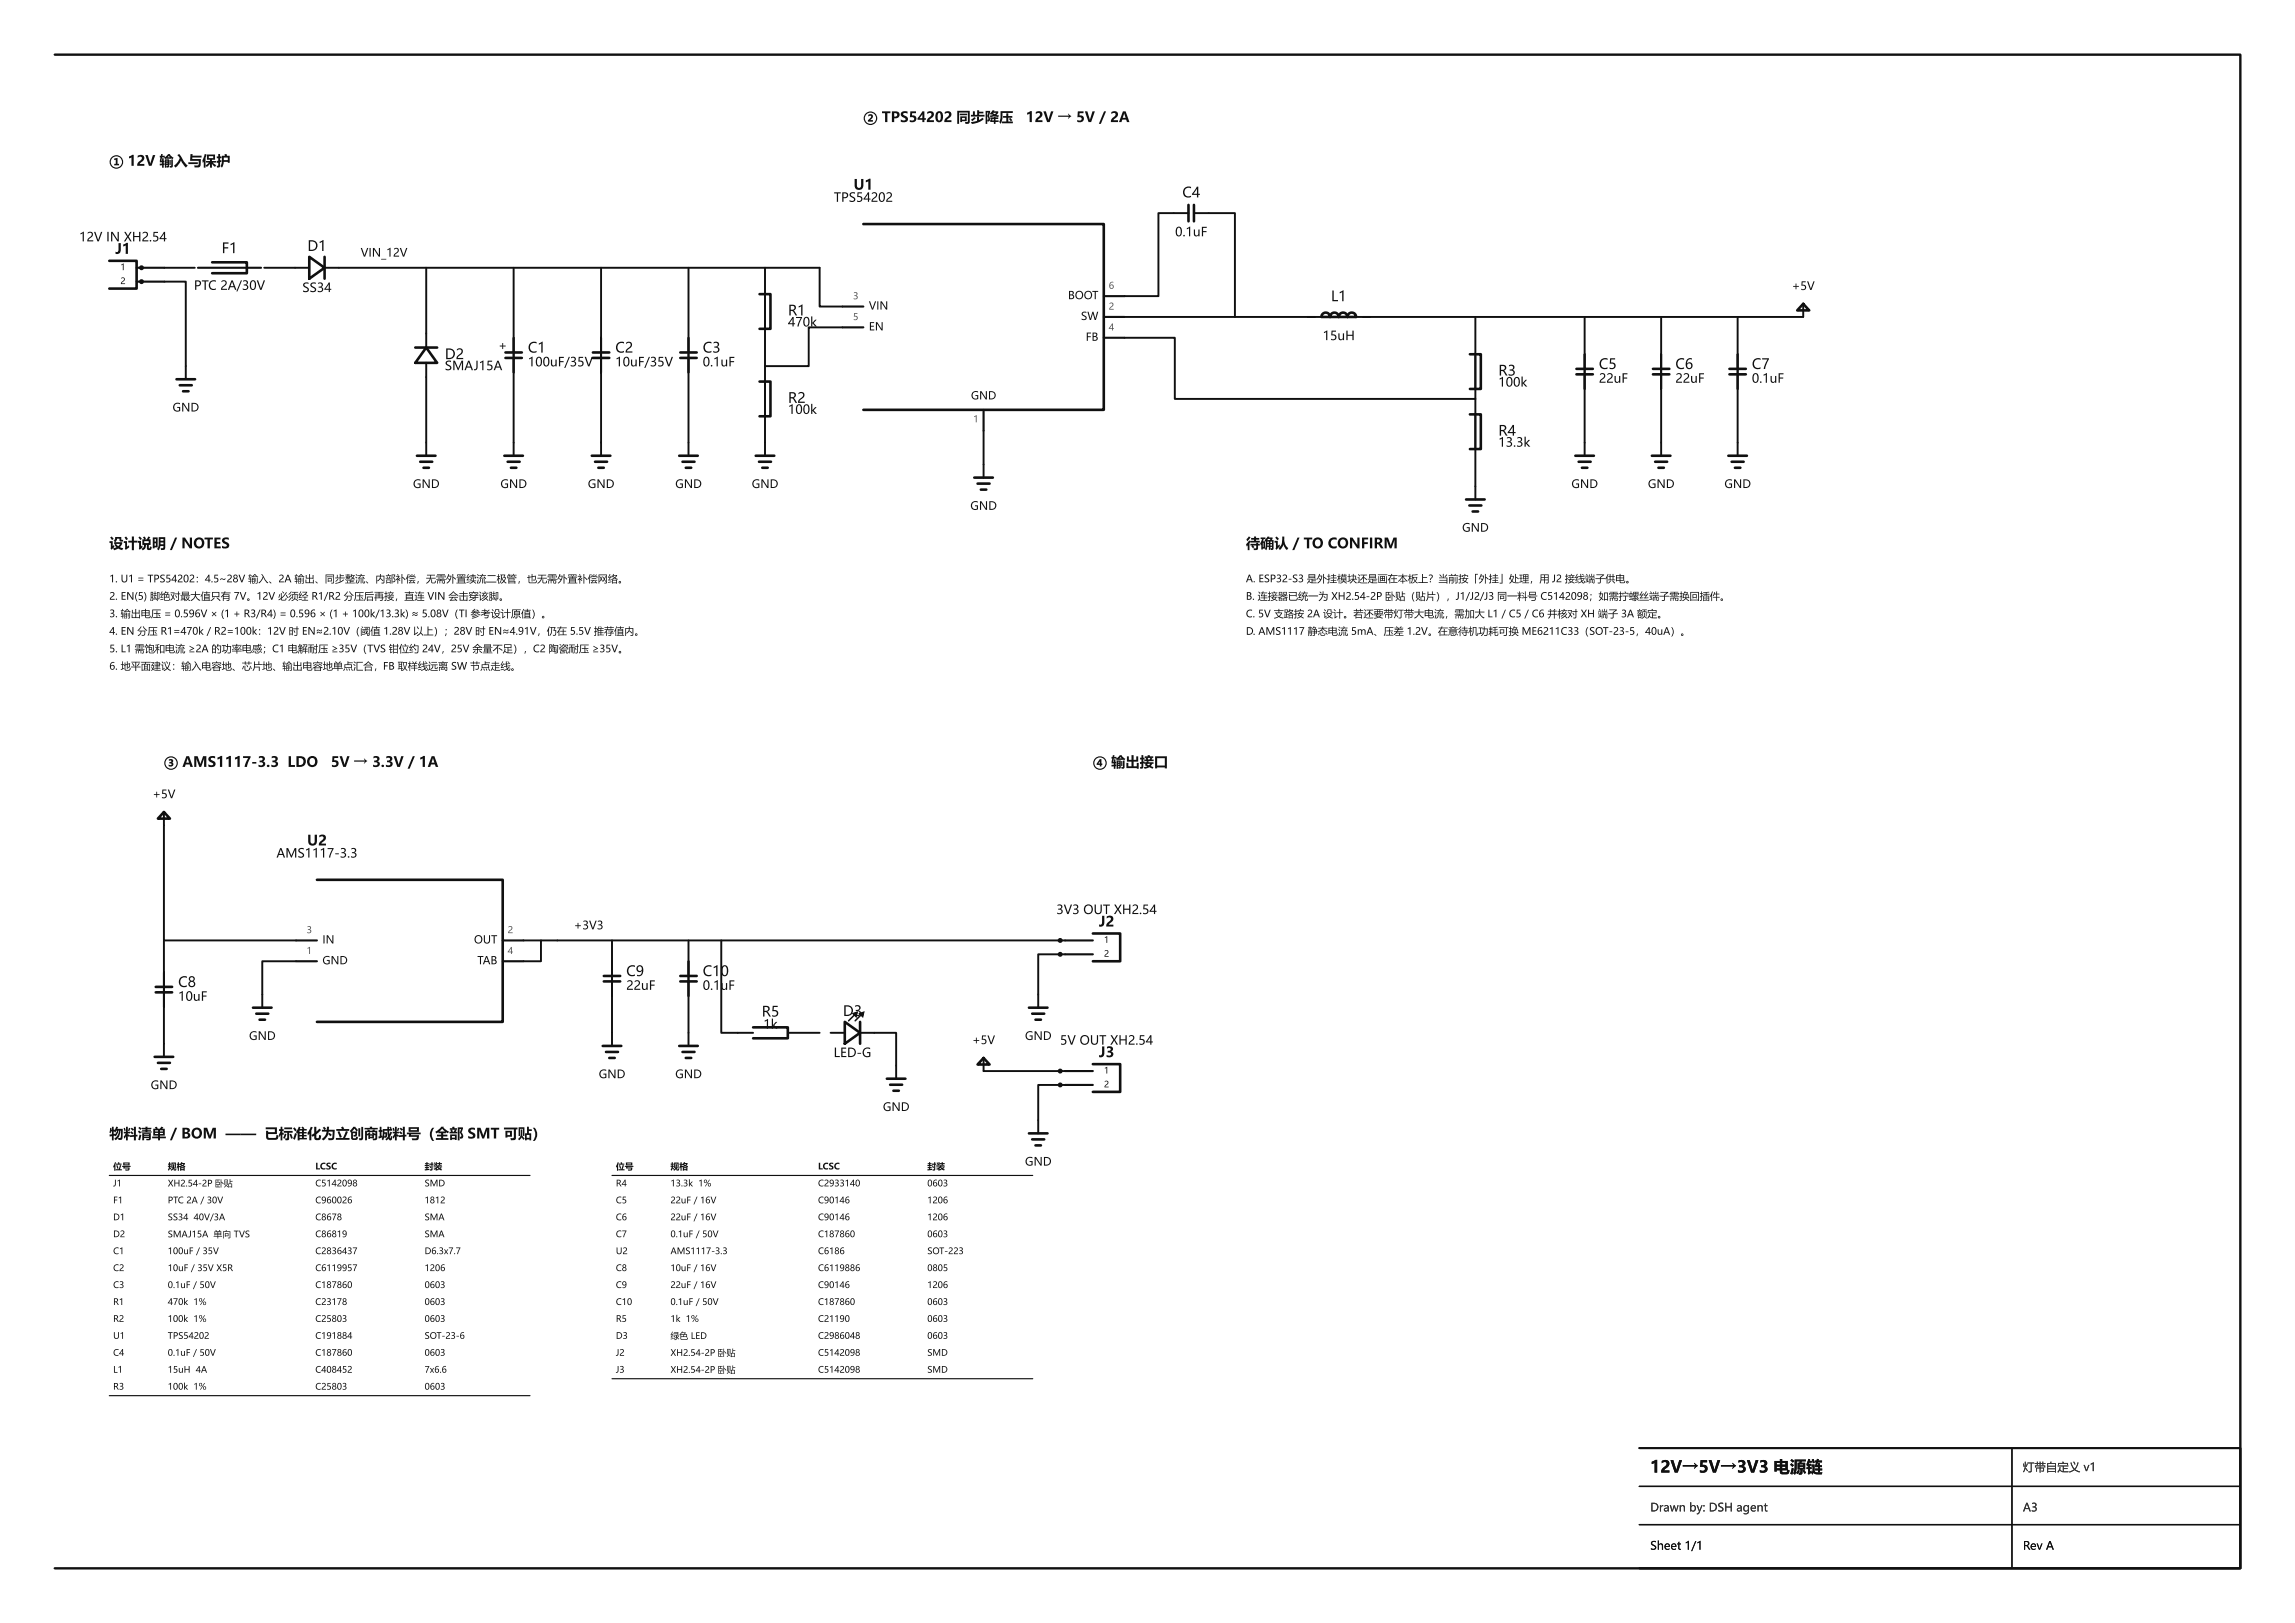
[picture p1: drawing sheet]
<svg xmlns="http://www.w3.org/2000/svg" width="420mm" height="297mm" viewBox="0 0 420 297" stroke-linecap="round" stroke-linejoin="round" font-family="sans-serif">
<defs><g id="words">
<text font-size="3" fill="#101010" x="302" y="269.5">12V→5V→3V3 电源链</text>
<g font-size="2.6" fill="#101010">
<text x="158" y="22.3">② TPS54202 同步降压</text>
<text x="187.7" y="22.3">12V → 5V / 2A</text>
<text x="20" y="30.3">①</text>
<text x="23.4" y="30.3">12V 输入与保护</text>
<text x="156.2" y="34.7">U1</text>
<text x="216.4" y="36.1">C4</text>
<text x="21.1" y="46.5">J1</text>
<text x="40.6" y="46.3">F1</text>
<text x="56.2" y="45.9">D1</text>
<text x="144.2" y="57.7">R1</text>
<text x="243.6" y="55.1">L1</text>
<text x="81.4" y="65.7">D2</text>
<text x="96.6" y="64.5">C1</text>
<text x="112.6" y="64.5">C2</text>
<text x="128.6" y="64.5">C3</text>
<text x="274.2" y="68.7">R3</text>
<text x="292.6" y="67.5">C5</text>
<text x="306.6" y="67.5">C6</text>
<text x="320.6" y="67.5">C7</text>
<text x="144.2" y="73.7">R2</text>
<text x="274.2" y="79.7">R4</text>
<text x="20" y="100.3">设计说明 / NOTES</text>
<text x="228" y="100.3">待确认 / TO CONFIRM</text>
<text x="30" y="140.3">③ AMS1117-3.3 LDO</text>
<text x="60.5" y="140.3">5V → 3.3V / 1A</text>
<text x="200" y="140.3">④ 输出接口</text>
<text x="56.2" y="154.7">U2</text>
<text x="201.1" y="169.6">J2</text>
<text x="114.6" y="178.6">C9</text>
<text x="128.6" y="178.6">C10</text>
<text x="32.6" y="180.6">C8</text>
<text x="154.2" y="185.9">D3</text>
<text x="139.4" y="186">R5</text>
<text x="201.1" y="193.5">J3</text>
<text x="20" y="208.3">物料清单 / BOM —— 已标准化为立创商城料号（全部 SMT 可贴）</text>
</g>
<g font-size="2.3" fill="#101010">
<text x="152.6" y="36.9">TPS54202</text>
<text x="14.5" y="44.2">12V IN XH2.54</text>
<text x="215.1" y="43.2">0.1uF</text>
<text x="35.5" y="53">PTC 2A/30V</text>
<text x="55.3" y="53.4">SS34</text>
<text x="144.2" y="59.7">470k</text>
<text x="242.1" y="62.2">15uH</text>
<text x="81.4" y="67.7">SMAJ15A</text>
<text x="96.6" y="67">100uF/35V</text>
<text x="112.6" y="67">10uF/35V</text>
<text x="128.6" y="67">0.1uF</text>
<text x="274.2" y="70.7">100k</text>
<text x="292.6" y="70">22uF</text>
<text x="306.6" y="70">22uF</text>
<text x="320.6" y="70">0.1uF</text>
<text x="144.2" y="75.7">100k</text>
<text x="274.2" y="81.7">13.3k</text>
<text x="50.6" y="156.9">AMS1117-3.3</text>
<text x="193.3" y="167.3">3V3 OUT XH2.54</text>
<text x="32.6" y="183.1">10uF</text>
<text x="114.6" y="181.1">22uF</text>
<text x="128.6" y="181.1">0.1uF</text>
<text x="139.7" y="188.2">1k</text>
<text x="194" y="191.2">5V OUT XH2.54</text>
<text x="152.6" y="193.4">LED-G</text>
</g>
<text font-size="2.2" fill="#101010" x="91.2" y="64">+</text>
<g font-size="2.1" fill="#101010">
<text x="66" y="47">VIN_12V</text>
<text x="327.9" y="53.1">+5V</text>
<text x="31.6" y="75.3">GND</text>
<text x="75.6" y="89.3">GND</text>
<text x="91.6" y="89.3">GND</text>
<text x="107.6" y="89.3">GND</text>
<text x="123.6" y="89.3">GND</text>
<text x="137.6" y="89.3">GND</text>
<text x="287.6" y="89.3">GND</text>
<text x="301.6" y="89.3">GND</text>
<text x="315.6" y="89.3">GND</text>
<text x="177.6" y="93.3">GND</text>
<text x="267.6" y="97.3">GND</text>
<text x="27.9" y="146.1">+5V</text>
<text x="105" y="170.1">+3V3</text>
<text x="45.6" y="190.3">GND</text>
<text x="177.9" y="191.1">+5V</text>
<text x="187.6" y="190.3">GND</text>
<text x="109.6" y="197.3">GND</text>
<text x="123.6" y="197.3">GND</text>
<text x="27.6" y="199.3">GND</text>
<text x="161.6" y="203.3">GND</text>
<text x="187.6" y="213.3">GND</text>
<text x="302" y="283.6">Sheet 1/1</text>
<text x="370.2" y="283.6">Rev A</text>
</g>
<g font-size="2.1" fill="#333">
<text x="370.2" y="269.2">灯带自定义 v1</text>
<text x="302" y="276.6">Drawn by: DSH agent</text>
<text x="370.2" y="276.6">A3</text>
</g>
<g font-size="2" fill="#101010">
<text x="159" y="56.7">VIN</text>
<text x="195.4" y="54.7">BOOT</text>
<text x="197.8" y="58.6">SW</text>
<text x="159" y="60.5">EN</text>
<text x="198.7" y="62.4">FB</text>
<text x="177.7" y="73.1">GND</text>
<text x="59" y="172.7">IN</text>
<text x="86.7" y="172.7">OUT</text>
<text x="59" y="176.5">GND</text>
<text x="87.4" y="176.5">TAB</text>
</g>
<g font-size="1.8" fill="#101010">
<text x="20" y="106.6">1. U1 = TPS54202：4.5~28V 输入、2A 输出、同步整流、内部补偿，无需外置续流二极管，也无需外置补偿网络。</text>
<text x="228" y="106.5">A. ESP32-S3 是外挂模块还是画在本板上？当前按「外挂」处理，用 J2 接线端子供电。</text>
<text x="20" y="109.7">2. EN(5) 脚绝对最大值只有 7V。12V 必须经 R1/R2 分压后再接，直连 VIN 会击穿该脚。</text>
<text x="20" y="112.9">3. 输出电压 = 0.596V × (1 + R3/R4) = 0.596 × (1 + 100k/13.3k) ≈ 5.08V（TI 参考设计原值）。</text>
<text x="228" y="109.8">B. 连接器已统一为 XH2.54-2P 卧贴（贴片），J1/J2/J3 同一料号 C5142098；如需拧螺丝端子需换回插件。</text>
<text x="228" y="113">C. 5V 支路按 2A 设计。若还要带灯带大电流，需加大 L1 / C5 / C6 并核对 XH 端子 3A 额定。</text>
<text x="20" y="116.1">4. EN 分压 R1=470k / R2=100k：12V 时 EN≈2.10V（阈值 1.28V 以上）；28V 时 EN≈4.91V，仍在 5.5V 推荐值内。</text>
<text x="20" y="119.4">5. L1 需饱和电流 ≥2A 的功率电感；C1 电解耐压 ≥35V（TVS 钳位约 24V，25V 余量不足），C2 陶瓷耐压 ≥35V。</text>
<text x="228" y="116.2">D. AMS1117 静态电流 5mA、压差 1.2V。在意待机功耗可换 ME6211C33（SOT-23-5，40uA）。</text>
<text x="20" y="122.5">6. 地平面建议：输入电容地、芯片地、输出电容地单点汇合，FB 取样线远离 SW 节点走线。</text>
</g>
<g font-size="1.7" fill="#555">
<text x="202.9" y="52.9">6</text>
<text x="156.1" y="54.8">3</text>
<text x="156.1" y="58.6">5</text>
<text x="202.9" y="56.7">2</text>
<text x="202.9" y="60.5">4</text>
<text x="178.1" y="77.3">1</text>
<text x="56.1" y="170.8">3</text>
<text x="92.9" y="170.8">2</text>
<text x="56.1" y="174.6">1</text>
<text x="92.9" y="174.6">4</text>
</g>
<g font-size="1.6" fill="#101010">
<text x="22" y="49.4">1</text>
<text x="22" y="52">2</text>
<text x="202" y="172.5">1</text>
<text x="202" y="175.1">2</text>
<text x="202" y="196.4">1</text>
<text x="202" y="199">2</text>
<text x="20.7" y="214">位号</text>
<text x="30.7" y="214">规格</text>
<text x="57.7" y="214">LCSC</text>
<text x="77.7" y="214">封装</text>
<text x="112.7" y="214">位号</text>
<text x="122.7" y="214">规格</text>
<text x="149.7" y="214">LCSC</text>
<text x="169.7" y="214">封装</text>
<text x="20.7" y="217.1">J1</text>
<text x="20.7" y="220.2">F1</text>
<text x="30.7" y="217.1">XH2.54-2P 卧贴</text>
<text x="30.7" y="220.2">PTC 2A / 30V</text>
<text x="57.7" y="217.1">C5142098</text>
<text x="57.7" y="220.2">C960026</text>
<text x="77.7" y="217.1">SMD</text>
<text x="77.7" y="220.2">1812</text>
<text x="112.7" y="217.1">R4</text>
<text x="112.7" y="220.2">C5</text>
<text x="122.7" y="217.1">13.3k 1%</text>
<text x="122.7" y="220.2">22uF / 16V</text>
<text x="149.7" y="217.1">C2933140</text>
<text x="149.7" y="220.2">C90146</text>
<text x="169.7" y="217.1">0603</text>
<text x="169.7" y="220.2">1206</text>
<text x="20.7" y="223.3">D1</text>
<text x="20.7" y="226.4">D2</text>
<text x="30.7" y="223.3">SS34 40V/3A</text>
<text x="30.7" y="226.4">SMAJ15A 单向 TVS</text>
<text x="57.7" y="223.3">C8678</text>
<text x="57.7" y="226.4">C86819</text>
<text x="77.7" y="223.3">SMA</text>
<text x="77.7" y="226.4">SMA</text>
<text x="112.7" y="223.3">C6</text>
<text x="112.7" y="226.4">C7</text>
<text x="122.7" y="223.3">22uF / 16V</text>
<text x="122.7" y="226.4">0.1uF / 50V</text>
<text x="149.7" y="223.3">C90146</text>
<text x="149.7" y="226.4">C187860</text>
<text x="169.7" y="223.3">1206</text>
<text x="169.7" y="226.4">0603</text>
<text x="20.7" y="229.5">C1</text>
<text x="20.7" y="232.6">C2</text>
<text x="30.7" y="229.5">100uF / 35V</text>
<text x="30.7" y="232.6">10uF / 35V X5R</text>
<text x="57.7" y="229.5">C2836437</text>
<text x="57.7" y="232.6">C6119957</text>
<text x="77.7" y="229.5">D6.3x7.7</text>
<text x="77.7" y="232.6">1206</text>
<text x="112.7" y="229.5">U2</text>
<text x="112.7" y="232.6">C8</text>
<text x="122.7" y="229.5">AMS1117-3.3</text>
<text x="122.7" y="232.6">10uF / 16V</text>
<text x="149.7" y="229.5">C6186</text>
<text x="149.7" y="232.6">C6119886</text>
<text x="169.7" y="229.5">SOT-223</text>
<text x="169.7" y="232.6">0805</text>
<text x="20.7" y="235.7">C3</text>
<text x="20.7" y="238.8">R1</text>
<text x="30.7" y="235.7">0.1uF / 50V</text>
<text x="30.7" y="238.8">470k 1%</text>
<text x="57.7" y="235.7">C187860</text>
<text x="57.7" y="238.8">C23178</text>
<text x="77.7" y="235.7">0603</text>
<text x="77.7" y="238.8">0603</text>
<text x="112.7" y="235.7">C9</text>
<text x="112.7" y="238.8">C10</text>
<text x="122.7" y="235.7">22uF / 16V</text>
<text x="122.7" y="238.8">0.1uF / 50V</text>
<text x="149.7" y="235.7">C90146</text>
<text x="149.7" y="238.8">C187860</text>
<text x="169.7" y="235.7">1206</text>
<text x="169.7" y="238.8">0603</text>
<text x="20.7" y="241.9">R2</text>
<text x="20.7" y="245">U1</text>
<text x="30.7" y="241.9">100k 1%</text>
<text x="30.7" y="245">TPS54202</text>
<text x="57.7" y="241.9">C25803</text>
<text x="57.7" y="245">C191884</text>
<text x="77.7" y="241.9">0603</text>
<text x="77.7" y="245">SOT-23-6</text>
<text x="112.7" y="241.9">R5</text>
<text x="112.7" y="245">D3</text>
<text x="122.7" y="241.9">1k 1%</text>
<text x="122.7" y="245">绿色 LED</text>
<text x="149.7" y="241.9">C21190</text>
<text x="149.7" y="245">C2986048</text>
<text x="169.7" y="241.9">0603</text>
<text x="169.7" y="245">0603</text>
<text x="20.7" y="248.1">C4</text>
<text x="20.7" y="251.2">L1</text>
<text x="30.7" y="248.1">0.1uF / 50V</text>
<text x="30.7" y="251.2">15uH 4A</text>
<text x="57.7" y="248.1">C187860</text>
<text x="57.7" y="251.2">C408452</text>
<text x="77.7" y="248.1">0603</text>
<text x="77.7" y="251.2">7x6.6</text>
<text x="112.7" y="248.1">J2</text>
<text x="112.7" y="251.2">J3</text>
<text x="122.7" y="248.1">XH2.54-2P 卧贴</text>
<text x="122.7" y="251.2">XH2.54-2P 卧贴</text>
<text x="149.7" y="248.1">C5142098</text>
<text x="149.7" y="251.2">C5142098</text>
<text x="169.7" y="248.1">SMD</text>
<text x="169.7" y="251.2">SMD</text>
<text x="20.7" y="254.3">R3</text>
<text x="30.7" y="254.3">100k 1%</text>
<text x="57.7" y="254.3">C25803</text>
<text x="77.7" y="254.3">0603</text>
</g>
</g></defs>
<g fill="none" stroke="#101010" stroke-width=".39">
<path d="M25 49h5.1M25 51.5h5.1M36.2 49h11.6M154.2 56.1h3.8M154.2 59.9h3.8M202 54.2h3.8M202 58h3.8M180 75v3.8M202 61.8h3.8M54.2 172.1h3.8M54.2 175.9h3.8M92 172.1h3.8"/>
<path d="M92 175.9h3.8M194.9 172.1h5.1M194.9 174.6h5.1M194.9 196h5.1M194.9 198.5h5.1"/>
</g>
<g fill="none" stroke="#101010" stroke-width=".35">
<path d="M10 10h400v277h-400M217.5 39h-5.5v15.2h-6.2M218.5 39h7.5v19M30.1 51.5h3.9v17.9M30.1 49h5.5M48.3 49h8.3M59.4 49h90.6v7.1h4.2M78 49v14.6M94 49v34.4M110 49v34.4M126 49v34.4M140 49v34.4"/>
<path d="M154.2 59.9h-6.2v7.1h-8M205.8 58h36M270 58v33.4M290 58v25.4M304 58v25.4M318 58v25.4M330 55.6v2.4h-81.8M78 66.4v17M180 78.8v8.6M205.8 61.8h9.2v11.2h55M30 148.6v23.5h24.2M30 172.1v21.3"/>
<path d="M54.2 175.9h-6.2v8.5M95.8 172.1h99.1M99 172.1v3.8h-3.2M112 172.1v19.3M126 172.1v19.3M132 172.1v16.9h5.8M194.9 174.6h-4.9v9.8M144.2 189h5.8M152 189h2.6M157.4 189h6.6v8.4M180 193.6v2.4h14.9M194.9 198.5h-4.9v8.9"/>
<path d="M300 265h110v22h-110"/>
</g>
<g fill="none" stroke="#101010" stroke-width=".48">
<path d="M217.5 37.5v3M218.5 37.5v3M20 47.7h5v5.1h-5M38.8 48h6.4v2h-6.4M56.6 47l2.8 2-2.8 2zM59.4 47v4M139 53.8h2v6.4h-2M158 41h44v34h-44M242.1 57.4a.79 .79 0 0 1 .8-.1 .79 .79 0 0 1 .5 .7h-1.6zM243.6 57.4a.79 .79 0 0 1 .9-.1 .79 .79 0 0 1 .5 .7h-1.6zM245.2 57.4a.79 .79 0 0 1 .9-.1 .79 .79 0 0 1 .5 .7h-1.6zM246.8 57.4a.79 .79 0 0 1 .9-.1 .79 .79 0 0 1 .5 .7h-1.6z"/>
<path d="M330 55.6l1.1 1.2h-2.2zM32.3 69.4h3.4M32.9 70.5h2.2M33.5 71.6h1M76 63.6h4M78 63.6l2 2.8h-4zM92.5 65.5h3M92.5 64.5h3M108.5 65.5h3M108.5 64.5h3M124.5 65.5h3M124.5 64.5h3"/>
<path d="M139 69.8h2v6.4h-2M269 64.8h2v6.4h-2M269 75.8h2v6.4h-2M288.5 68.5h3M288.5 67.5h3M302.5 68.5h3M302.5 67.5h3M316.5 68.5h3M316.5 67.5h3M76.3 83.4h3.4M76.9 84.5h2.2M77.5 85.6h1"/>
<path d="M92.3 83.4h3.4M92.9 84.5h2.2M93.5 85.6h1M108.3 83.4h3.4M108.9 84.5h2.2M109.5 85.6h1M124.3 83.4h3.4M124.9 84.5h2.2M125.5 85.6h1M138.3 83.4h3.4M138.9 84.5h2.2M139.5 85.6h1"/>
<path d="M178.3 87.4h3.4M178.9 88.5h2.2M179.5 89.6h1M268.3 91.4h3.4M268.9 92.5h2.2M269.5 93.6h1M288.3 83.4h3.4M288.9 84.5h2.2M289.5 85.6h1M302.3 83.4h3.4M302.9 84.5h2.2M303.5 85.6h1"/>
<path d="M316.3 83.4h3.4M316.9 84.5h2.2M317.5 85.6h1M30 148.6l1.1 1.2h-2.2zM58 161h34v26h-34M110.5 179.6h3M110.5 178.6h3M124.5 179.6h3M124.5 178.6h3M200 170.8h5v5.1h-5M28.3 193.4h3.4M28.5 181.6h3"/>
<path d="M28.5 180.6h3M28.9 194.5h2.2M29.5 195.6h1M46.3 184.4h3.4M46.9 185.5h2.2M47.5 186.6h1M110.3 191.4h3.4M110.9 192.5h2.2M111.5 193.6h1M124.3 191.4h3.4M124.9 192.5h2.2M125.5 193.6h1"/>
<path d="M137.8 188h6.4v2h-6.4M154.6 187l2.8 2-2.8 2zM157.4 187v4M162.3 197.4h3.4M162.9 198.5h2.2M163.5 199.6h1M180 193.6l1.1 1.2h-2.2zM188.3 184.4h3.4M188.9 185.5h2.2M189.5 186.6h1M200 194.7h5v5.1h-5M188.3 207.4h3.4"/>
<path d="M188.9 208.5h2.2M189.5 209.6h1"/>
</g>
<path d="M156.8 185.3l-1.5 1.5M158 185.3l-1.5 1.5" fill="none" stroke="#101010" stroke-width=".28"/>
<path d="M156.2 185.5l.6-.2-.2 .6zM157.4 185.5l.6-.2-.1 .6zM20 215.1h77M112 215.1h77M20 255.4h77M112 252.3h77" fill="none" stroke="#101010" stroke-width=".21"/>
<path d="M300 272h110M300 279h110M368.2 265v22" fill="none" stroke="#101010" stroke-width=".25"/>
<g fill="#101010" stroke="#101010" stroke-width=".35">
<path d="M156.2 185.5l.6-.2-.2 .6z"/>
<path d="M157.4 185.5l.6-.2-.1 .6z"/>
</g>
<g fill="#101010">
<circle cx="25.9" cy="49" r=".45"/>
<circle cx="25.9" cy="51.5" r=".45"/>
<circle cx="194" cy="172.1" r=".45"/>
<circle cx="194" cy="174.6" r=".45"/>
<circle cx="194" cy="196" r=".45"/>
<circle cx="194" cy="198.5" r=".45"/>
</g>
<use href="#words"/>
</svg>
